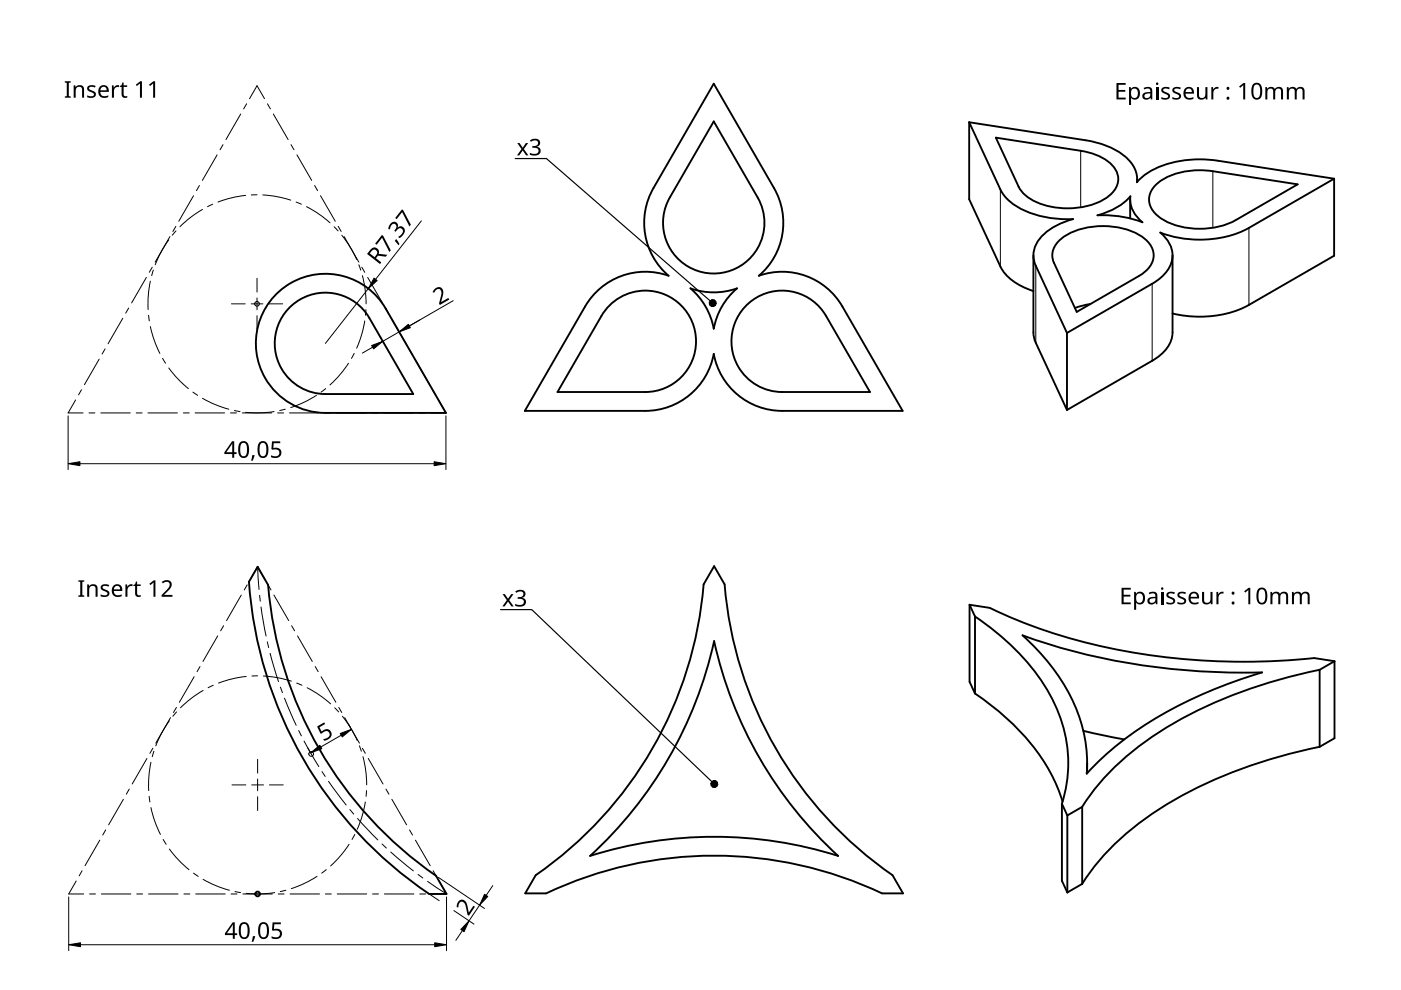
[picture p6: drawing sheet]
<svg xmlns="http://www.w3.org/2000/svg" width="297mm" height="210mm" viewBox="0 0 297 210" stroke-linecap="round" stroke-linejoin="round" font-family="sans-serif">
<g fill="none" stroke="#000" stroke-width=".21">
<path d="M42.3 39.3l-.6 1.1M46 32.8l-3.1 5.4M47.3 30.7l-.6 1.1M51 24.2l-3.1 5.4M52.3 22l-.6 1.1M52.9 20.9l1.6-2.7 1.6 2.7M56.7 22l.6 1.1M58 24.2l3.1 5.4M61.7 30.7l.6 1.1M63 32.8l3.1 5.4M66.7 39.3l.6 1.1M31 58.8l-3.1 5.4"/>
<path d="M31.9 59.6a23.1 23.1 0 0 0-.5 6M32.3 56.7l-.6 1M32.5 57.3l-.3 1.1M35.8 50.8a23.1 23.1 0 0 0-2.9 5.3M36 50.2l-3.1 5.4M37.3 48l-.6 1.1M37.3 49l-.8 .9M41 41.5l-3.1 5.4M42.9 44.4a23.1 23.1 0 0 0-4.8 3.7M45.1 43.3l-1.1 .5M52.1 41.4a23.1 23.1 0 0 0-5.9 1.4M54.5 41.3h-1.2"/>
<path d="M55.7 41.3a23.1 23.1 0 0 1 5.9 1.1M62.8 42.8l1.1 .5M65 43.8a23.1 23.1 0 0 1 5 3.4M68 41.5l3.1 5.4M70.8 48.1l.9 .9M71.7 48l.6 1.1M72.5 49.9a23.1 23.1 0 0 1 3.1 5.1M73 50.2l3.1 5.4M76.1 56.1l.4 1.2M76.7 56.7l.6 1M76.8 58.4a23.1 23.1 0 0 1 .8 6M78 58.8l3.1 5.4"/>
<path d="M21 76.1l-3.1 5.5M22.3 74l-.6 1.1M26 67.5l-3.1 5.4M27.3 65.3l-.6 1.1M31.5 66.8l.2 1.2M31.9 69.2a23.1 23.1 0 0 0 2 5.7M34.5 76l.6 1M35.8 78a23.1 23.1 0 0 0 4.1 4.4M73.9 77a23.1 23.1 0 0 1-3.9 4.6M75.1 74.9l-.6 1.1M77.3 68a23.1 23.1 0 0 1-1.7 5.8M77.6 65.6l-.1 1.2"/>
<path d="M81.7 65.3l.6 1.1M83 67.5l3.1 5.4M86.7 74l.6 1.1M88 76.1l3.1 5.5M16 84.8l-1.6 2.7h3.2M17.3 82.6l-.6 1.1M18.9 87.5h1.2M21.4 87.5h6.2M28.9 87.5h1.2M31.4 87.5h6.2M38.9 87.5h1.2M40.9 83.1l1 .7"/>
<path d="M41.4 87.5h6.2M42.9 84.5a23.1 23.1 0 0 0 5.6 2.3M48.9 87.5h1.2M49.7 87l1.2 .3M51.4 87.5h6.2M58.1 87.3a23.1 23.1 0 0 1-6 .1M58.9 87.5h1.2M60.5 86.8l-1.2 .2M61.4 87.5h6.2M67.1 83.8a23.1 23.1 0 0 1-5.5 2.6M68.9 87.5h1.2M69 82.4l-.9 .7"/>
<path d="M71.4 87.5h6.2M78.9 87.5h1.2M81.4 87.5h6.2M88.9 87.5h1.2M91.7 82.6l.6 1.1M93 84.8l1.5 2.7h-3.1M46.2 134.8l-3.2 5.4M47.4 132.7l-.6 1M51.2 126.2l-3.2 5.4M52.4 124l-.6 1.1M54.6 120.2l.3 4.8M54.6 120.2l-1.6 2.7"/>
<path d="M54.6 120.2l1.6 2.7M55 126.2l.2 1.3M55.3 128.7l1.1 6.2M56.7 136.1l.3 1.2M56.8 124l.7 1.1M57.3 138.5l1.7 6M58.1 126.2l3.1 5.4M61.8 132.7l.7 1M63.1 134.8l3.1 5.4M32.4 158.6l-.6 1.1M32.6 159.3l-.3 1.1M35.9 152.8a23.1 23.1 0 0 0-2.9 5.3"/>
<path d="M36.2 152.2l-3.2 5.4M37.4 150l-.6 1.1M37.4 150.9l-.8 1M41.2 143.5l-3.2 5.4M42.4 141.3l-.6 1.1M43.1 146.4a23.1 23.1 0 0 0-4.8 3.7M45.2 145.3l-1.1 .5M52.2 143.4a23.1 23.1 0 0 0-5.9 1.4M54.6 143.3h-1.2M55.8 143.3a23.1 23.1 0 0 1 6 1.1M59.5 145.7l.4 1.2M60.3 148l2.5 5.8"/>
<path d="M62.9 144.8l1.1 .5M63.3 154.9l.6 1.1M64.5 157.1l3.1 5.4M65.1 145.8a23.1 23.1 0 0 1 5 3.4M66.8 141.3l.7 1.1M68.1 143.5l3.1 5.4M71 150.1l.8 .8M71.8 150l.7 1.1M72.6 151.9a23.1 23.1 0 0 1 3.1 5.1M73.1 152.2l3.1 5.4M76.2 158.1l.4 1.2M76.8 158.6l.7 1.1"/>
<path d="M21.2 178.1l-3.2 5.4M22.4 176l-.6 1M26.2 169.5l-3.2 5.4M27.4 167.3l-.6 1.1M31.2 160.8l-3.2 5.4M31.6 168.8l.2 1.2M32 161.6a23.1 23.1 0 0 0-.5 6M32 171.2a23.1 23.1 0 0 0 2 5.7M34.6 178l.6 1M68.3 163.6l.7 1M69.7 165.7l3.7 5M74 179a23.1 23.1 0 0 1-3.9 4.6"/>
<path d="M74.2 171.6l.8 1M75.2 176.9l-.6 1.1M75.8 173.5l4.3 4.6M77 160.4a23.1 23.1 0 0 1 .7 6M77.5 170a23.1 23.1 0 0 1-1.8 5.8M77.7 167.6l-.1 1.2M78.1 160.8l3.1 5.4M81 178.9l.9 .9M81.8 167.3l.7 1.1M83.1 169.5l3.1 5.4M86.8 176l.7 1M88.1 178.1l3.1 5.4"/>
<path d="M16.2 186.8l-1.6 2.7h3.1M17.4 184.6l-.6 1.1M19 189.5h1.2M21.5 189.5h6.2M29 189.5h1.2M31.5 189.5h6.2M35.9 180a23.1 23.1 0 0 0 4.2 4.4M39 189.5h1.2M41 185.1l1 .7M41.5 189.5h6.2M43.1 186.4a23.1 23.1 0 0 0 5.5 2.4M49 189.5h1.2"/>
<path d="M49.8 189l1.2 .3M51.5 189.5h6.2M58.2 189.3a23.1 23.1 0 0 1-6 .1M59 189.5h1.2M60.6 188.8l-1.2 .2M61.5 189.5h6.2M67.2 185.8a23.1 23.1 0 0 1-5.4 2.6M69 189.5h1.2M69.2 184.4l-1 .7M71.5 189.5h6.2M79 189.5h1.2M81.5 189.5h6.2"/>
<path d="M82.8 180.6l4.8 4M88.6 185.4l1 .7M89 189.5h1.2M90.7 186.9l4 2.6M91.5 189.5h3.2M91.8 184.6l.7 1.1M93.1 186.8l1.6 2.7"/>
</g>
<path d="M58.2 62.8a14.8 14.8 0 0 1 23.6 2.6l12.7 22.1h-25.5a14.8 14.8 0 0 1-13.5-8.8 14.8 14.8 0 0 1 2.7-15.9zM61.5 65.1a10.8 10.8 0 0 1 16.8 2.3l9.3 16.1h-18.6a10.8 10.8 0 0 1-10-6.7 10.8 10.8 0 0 1 2.5-11.7zM54.6 120.2l2.2 3.8a83.2 83.2 0 0 0 35.6 61.7l2.3 3.8h-3.7a87.2 87.2 0 0 1-38.2-66.1z" fill="none" stroke="#000" stroke-width=".4"/>
<circle cx="54.6" cy="189.5" r=".5" fill="none" stroke="#000" stroke-width=".4"/>
<g fill="none" stroke="#000" stroke-width=".4">
<path d="M151.3 17.7l12.8 22.2a14.7 14.7 0 0 1-3.2 18.6 14.7 14.7 0 0 1 17.7 6.5l12.8 22.1h-25.6a14.7 14.7 0 0 1-14.5-12.1 14.7 14.7 0 0 1-14.5 12.1h-25.5l12.7-22.1a14.7 14.7 0 0 1 17.8-6.5 14.7 14.7 0 0 1-3.2-18.6zM151.3 25.7l9.3 16.2a10.7 10.7 0 0 1-9.3 16.1 10.7 10.7 0 0 1-9.3-16.1zM205.5 25.9v16.4l6.6 14.2a11.3 11.3 0 0 0 7 5.2M205.5 25.9l6.6 14.3a11.3 11.3 0 0 0 7.1 5.2 24.4 24.4 0 0 0 8.3 1.1 12.3 12.3 0 0 0-7.7 5 5.1 5.1 0 0 0-.2 4.8l6.6 14.3M205.5 25.9l24.7 3.8a15.3 15.3 0 0 1 9.5 4.6 5.4 5.4 0 0 1 1.3 4.3 16.1 16.1 0 0 1 10.6-4.7 25.3 25.3 0 0 1 6.6 .2l24.7 3.8M211.1 29.2l18 2.8a10.6 10.6 0 0 1 7.3 3.8 4.2 4.2 0 0 1-1.5 6 16.1 16.1 0 0 1-17.3-.2l-1.2-1.3-.4-.7zM241.1 38v.6M245.1 39.2a14.5 14.5 0 0 1 10.7-3.1l19.3 3-13.1 7.6a16.5 16.5 0 0 1-16.1-.6 4.3 4.3 0 0 1-.8-6.9zM282.9 37.9l-18.1 10.4a23.4 23.4 0 0 1-18.8 1 5.8 5.8 0 0 1-.1 9.7l-1.6 1.2-18.1 10.4M282.9 37.9v16.3l-18.1 10.5a23.5 23.5 0 0 1-16.2 1.8M219.1 54.1l.1 17.3 .4 1.3 6.6 14.2M224.6 51a14.9 14.9 0 0 1 12.1-2.8 9.8 9.8 0 0 1 7.5 4.3 4.4 4.4 0 0 1-2 5.6l-13.9 8-4.8-10.4a4 4 0 0 1 1.1-4.7z"/>
<path d="M232.7 45.7a14 14 0 0 0 7-4.1 5.9 5.9 0 0 0 2.5 5.5 23.6 23.6 0 0 0-9.5-1.4zM239.6 42.3v4M248.6 54.1v16.4a7.2 7.2 0 0 1-4.3 6l-18.1 10.4M129.4 64.6a10.7 10.7 0 0 1 17.4 3.8 10.7 10.7 0 0 1-10 14.7h-18.6l9.3-16.1zM146.4 61.1a14.7 14.7 0 0 0 9.9 0 14.7 14.7 0 0 0-5 8.6 14.8 14.8 0 0 0-4.9-8.6zM158.3 64.7a10.8 10.8 0 0 1 16.8 2.3l9.4 16.1h-18.7a10.8 10.8 0 0 1-9.9-6.7 10.8 10.8 0 0 1 2.4-11.7zM226.2 70.6v16.3M231.2 64.5l-3.3 .8M151.4 135.9a87.2 87.2 0 0 0 26.3 45.6 87.2 87.2 0 0 0-52.6 0 87.2 87.2 0 0 0 26.3-45.6zM151.4 120l2.2 3.9a83.2 83.2 0 0 0 35.6 61.7l2.3 3.8h-4.5a83.2 83.2 0 0 0-71.2 0h-4.4l2.2-3.8a83.2 83.2 0 0 0 35.6-61.7zM205.6 128.2l4.3 .7a124.3 124.3 0 0 0 53.8 11.4l7.5-.2 7.4-.6 4.3 .7M205.6 128.2v16.4l1.1 2.4"/>
<path d="M205.6 128.2l1.1 2.5M206.7 130.7a47.5 47.5 0 0 1 17 18.8 28.5 28.5 0 0 1 1.4 20.9M206.7 130.7v16.3M216.8 134.7a139.9 139.9 0 0 0 50.8 7.9 89.1 89.1 0 0 0-31.7 16.1l-2.9 2.6-2.6 2.7a32.1 32.1 0 0 0-7.1-22.3l-3.7-4.2zM206.7 147a46.9 46.9 0 0 1 17.5 20l1.1 3M229.7 155l8.7 1.8M279.8 158.3a97.9 97.9 0 0 0-36.9 15.2 50.3 50.3 0 0 0-13.5 13.9M279.8 142a97.9 97.9 0 0 0-36.9 15.2 50.3 50.3 0 0 0-13.5 13.9M279.8 142v16.3M282.9 140.2l-3.1 1.8M282.9 140.2v16.3l-3.1 1.8M225.1 170.4v16.3l1.2 2.5"/>
<path d="M225.1 170.4l1.2 2.5M226.3 172.9v16.3M229.4 171.1v16.3M229.4 171.1l-3.1 1.8M230.5 161.8v2.1M229.4 187.4l-3.1 1.8"/>
</g>
<g fill="none" stroke="#000" stroke-width=".21">
<path d="M89.3 46.8l-9.7 12.4M78.1 61.2l-9.1 11.6M79 73.6l-2.2 1.3M80.5 71.3l.3 .5M84 69.3l.3 .5M96.1 63.8l-14.9 8.6M14.4 88.2v11.4M16.9 98.3h75.1M94.5 88.2v11.4M65.2 158.5l.5 .8M72.3 155.9l-4.3 2.5M73.9 153.5l.3 .6"/>
<path d="M14.6 190.2v11.4M90.7 189.4l2.4 1.6M93 186l9.7 6.6M94.7 190.2v11.4M96.2 193.1l4.3 2.8M98 197.3l-1.4 2.1M101.7 191.9l-2.3 3.3M104.5 187.8l-1.4 2M17.1 200.3h75.1"/>
</g>
<g fill="#000" stroke="#000" stroke-width=".21">
<path d="M79.3 59l.7 .5-1.9 1.7zM78.8 73.3l2.4-.9-2 1.6zM84.6 70.4l2-1.6 .4 .7zM150.4 64.2l.7 .1-.6 .4zM150.5 64.7l.6-.4-.3 .7zM150.5 63.8l.6 .5-.7-.1zM151.1 64.3l.2 .7h-.5zM150.5 63.8l.4-.3 .2 .8zM151.1 64.3l.6 .5-.4 .2zM150.9 63.5l.5 .1-.3 .7zM151.1 64.3h.8l-.2 .5zM151.4 63.6l.4 .3-.7 .4z"/>
<path d="M151.1 64.3l.7-.4 .1 .4zM14.4 98.3l2.5-.4v.8zM92 97.9l2.5 .4-2.5 .4zM65.9 159.6l1.9-1.6 .4 .7zM72.1 155.5l2.4-.9-1.9 1.6zM150.7 166.1l.7 .1-.6 .4zM150.8 166.6l.6-.4-.3 .7zM150.9 165.7l.5 .5-.7-.1zM151.4 166.2l.2 .8-.5-.1zM150.9 165.7l.4-.2 .1 .7zM151.4 166.2l.6 .5-.4 .3zM151.3 165.5h.5l-.4 .7z"/>
<path d="M151.4 166.2l.8 .1-.2 .4zM151.8 165.5l.3 .4-.7 .3zM151.4 166.2l.7-.3 .1 .4zM92.2 199.9l2.5 .4-2.5 .4zM99.4 195.2l-1 2.3-.7-.4zM102.7 189.6l.7 .5-1.7 1.8zM14.6 200.3l2.5-.4v.8z"/>
</g>
<g fill="#000">
<path d="M18.6 18.3a1.54 1.54 0 0 1 1.7-.1l-.2 .4-.7-.2-.5 .2v.3l.7 .3a.79 .79 0 0 1 .7 .9 .79 .79 0 0 1-1 .7l-.8-.2v-.4l.4 .2a.63 .63 0 0 0 1-.4l-.6-.5a.78 .78 0 0 1-.7-1.2zM23.7 18.1h.4v.5l.5-.5h.7l-.1 .4h-.5a.84 .84 0 0 0-.5 .8v1.4h-.5zM253.8 18.5h.4v1.7a.7 .7 0 0 0 .9 .6 .7 .7 0 0 0 .5-1v-1.3h.4v2.6h-.4v-.4a1.01 1.01 0 0 1-1.1 .4 1.01 1.01 0 0 1-.7-.9zM256.8 18.5h.4v.4l.5-.4 .7-.1-.1 .4h-.5a.84 .84 0 0 0-.5 .9v1.4h-.5zM13.7 17.2h1.3v.3l-.4 .1v2.8l.4 .1v.2h-1.3v-.2l.5-.1v-2.8l-.5-.1zM15.6 18.1h.4v.4a1 1 0 0 1 1.1-.4 1 1 0 0 1 .7 .9v1.7h-.4v-1.7a.7 .7 0 0 0-.9-.6 .7 .7 0 0 0-.5 1v1.3h-.4zM26 17.5h.2v.6h.8v.3h-.8v1.5l.2 .5h.6v.3a.8 .8 0 0 1-1.2-.7v-1.6h-.4v-.2l.4-.1zM28.8 18l.9-.8h.4v3.5h-.4v-3l-.7 .5zM31.6 18l.9-.8h.4v3.5h-.4v-3l-.7 .5zM109.7 30.3h.5l.6 1 .7-1h.5l-.9 1.3 .9 1.3h-.5l-.7-1-.7 1h-.5l1-1.3zM112.4 29.8a1.25 1.25 0 0 1 1.2-.4 1.25 1.25 0 0 1 .9 .9 .85 .85 0 0 1-.7 .8 .93 .93 0 0 1 .9 1.1 .93 .93 0 0 1-1.1 .8l-1.3-.2v-.4a1.24 1.24 0 0 0 1.9-.3 .71 .71 0 0 0-1-.8h-.3v-.3a.81 .81 0 0 0 .8-.1 .81 .81 0 0 0 .3-.8 1.02 1.02 0 0 0-1.4 0zM236.7 17.6h2v.4h-1.5v1.1h1.4v.4h-1.4v1.2h1.5v.4h-2z"/>
<path d="M246.4 18.7a1.54 1.54 0 0 1 1.6-.1l-.1 .3-.7-.1-.5 .2v.3l.6 .3a.79 .79 0 0 1 .8 .9 .79 .79 0 0 1-1.1 .6l-.8-.1v-.4l.4 .1a.63 .63 0 0 0 1.1-.4l-.7-.4a.78 .78 0 0 1-.6-1.2zM248.7 18.7a1.54 1.54 0 0 1 1.7-.1l-.2 .3-.7-.1-.5 .2v.3l.6 .3a.79 .79 0 0 1 .8 .9 .79 .79 0 0 1-1 .6l-.8-.1v-.4l.4 .1a.63 .63 0 0 0 1-.4l-.6-.4a.78 .78 0 0 1-.7-1.2zM262.7 18.3l1-.7h.3v3.5h-.4v-3.1l-.7 .6zM268.3 18.5h.3l.1 .3a.99 .99 0 0 1 1.6 .1 .93 .93 0 0 1 1.1-.4 .93 .93 0 0 1 .6 .9v1.7h-.4v-1.7a.64 .64 0 0 0-.8-.6 .64 .64 0 0 0-.4 .8v1.5h-.5v-1.7a.66 .66 0 0 0-.8-.6 .66 .66 0 0 0-.4 .9v1.4h-.4zM272.8 18.5h.4v.3a.99 .99 0 0 1 1.7 .1 .93 .93 0 0 1 1-.4 .93 .93 0 0 1 .7 .9v1.7h-.4v-1.7a.64 .64 0 0 0-.8-.6 .64 .64 0 0 0-.5 .8v1.5h-.4v-1.7a.66 .66 0 0 0-.8-.6 .66 .66 0 0 0-.4 .9v1.4h-.5zM81 49.8l.2 .2 1.7 3.1-.3 .3-1.6-3-1.2 1.5-.3-.3zM84 50.7l.7 1.1-.2 .2-.8-.9zM82.9 47.3a.86 .86 0 0 1 1.1-.1 .86 .86 0 0 1 .3 1.1 .93 .93 0 0 1 1.3 0 .93 .93 0 0 1 0 1.3l-.9 .9-.3-.3a1.24 1.24 0 0 0 .9-1.6 .71 .71 0 0 0-1.2 .3l-.2 .3-.3-.3a.81 .81 0 0 0 .5-.7 .81 .81 0 0 0-.5-.7 1.02 1.02 0 0 0-.9 1.1h-.4l.1-.3zM85.2 44.4l.3 .2 1.6 3-.3 .4-1.5-3-1.2 1.5-.3-.3zM92.2 61.2a1.06 1.06 0 0 1 1.4-.2 1.06 1.06 0 0 1 .4 1.4l-.5 1.7 1.6-.9 .2 .3-2 1.2-.2-.3 .4-1.6a.98 .98 0 0 0-.6-1.5l-.4 .2-.4 .6-.4-.2zM53.5 96.5h.5l-.4 1.2h-.4zM57.7 93.6h1.7v.4h-1.4v1a1.17 1.17 0 0 1 1.7 .9 1.17 1.17 0 0 1-1.6 1.2l-.6-.2v-.4a1.03 1.03 0 0 0 1 .3 1.03 1.03 0 0 0 .7-.8 .93 .93 0 0 0-1.4-.6l-.3-.2z"/>
<path d="M16.6 123h1.3v.3l-.4 .1v2.8l.4 .1v.2h-1.3v-.2l.4-.1v-2.8l-.4-.1zM18.5 123.9h.3l.1 .4a1 1 0 0 1 1.1-.4 1 1 0 0 1 .7 .9v1.7h-.4v-1.6a.7 .7 0 0 0-.9-.7 .7 .7 0 0 0-.5 1v1.3h-.4zM21.5 124.2a1.54 1.54 0 0 1 1.6-.2l-.1 .4-.7-.2-.5 .2v.3l.6 .3a.79 .79 0 0 1 .8 1 .79 .79 0 0 1-1 .6l-.9-.2v-.4l.5 .2a.63 .63 0 0 0 1-.4l-.7-.5a.78 .78 0 0 1-.6-1.1zM26.6 123.9h.3l.1 .5 .5-.5h.6v.4h-.5a.84 .84 0 0 0-.6 .8v1.4h-.4zM28.8 123.3h.3v.6h.7v.3h-.7v1.6l.2 .4h.5v.3a.8 .8 0 0 1-1.2-.7v-1.6h-.3v-.2l.3-.1zM31.7 123.8l.9-.8h.4v3.5h-.5l.1-3-.7 .6zM34.3 123.4a1.16 1.16 0 0 1 1.3-.4 1.16 1.16 0 0 1 .8 1.1l-.3 .7-1.3 1.3h1.8v.4h-2.3v-.3l1.1-1.1a.98 .98 0 0 0 .2-1.7h-.4l-.7 .3zM106.6 126h.4l.7 1 .7-1h.5l-.9 1.2 .9 1.4h-.5l-.7-1.1-.7 1.1h-.5l1-1.4zM109.2 125.4a1.25 1.25 0 0 1 1.3-.4 1.25 1.25 0 0 1 .9 .9 .85 .85 0 0 1-.7 .9 .93 .93 0 0 1 .8 1 .93 .93 0 0 1-1 .8l-1.3-.2v-.4a1.24 1.24 0 0 0 1.9-.3 .71 .71 0 0 0-1-.7h-.3v-.4a.81 .81 0 0 0 .8-.1 .81 .81 0 0 0 .3-.8 1.02 1.02 0 0 0-1.4 0zM237.8 124.6h1.9v.4h-1.5v1.1h1.5v.4h-1.5v1.2h1.5v.4h-1.9zM247.4 125.7a1.54 1.54 0 0 1 1.7-.1l-.1 .4-.8-.2-.5 .2 .1 .3 .6 .3a.79 .79 0 0 1 .8 .9 .79 .79 0 0 1-1.1 .7l-.8-.2v-.4l.4 .2a.63 .63 0 0 0 1-.4l-.6-.5a.78 .78 0 0 1-.7-1.2zM249.8 125.7a1.54 1.54 0 0 1 1.6-.1l-.1 .4-.7-.2-.5 .2v.3l.6 .3a.79 .79 0 0 1 .8 .9 .79 .79 0 0 1-1 .7l-.9-.2v-.4l.5 .2a.63 .63 0 0 0 1-.4l-.7-.5a.78 .78 0 0 1-.6-1.2z"/>
<path d="M254.9 125.5h.4v1.7a.7 .7 0 0 0 .9 .6 .7 .7 0 0 0 .4-.9v-1.4h.5v2.6h-.4v-.3a1.01 1.01 0 0 1-1.1 .3 1.01 1.01 0 0 1-.7-.9zM257.9 125.5h.4v.5l.5-.5h.6v.4h-.5a.84 .84 0 0 0-.6 .8v1.4h-.4zM263.8 125.4l.9-.8h.4v3.5h-.4v-3l-.7 .6zM269.4 125.5h.3l.1 .4a.99 .99 0 0 1 1.6 0 .93 .93 0 0 1 1-.4 .93 .93 0 0 1 .7 .9v1.7h-.4v-1.7a.64 .64 0 0 0-.8-.6 .64 .64 0 0 0-.5 .9v1.4h-.4v-1.7a.66 .66 0 0 0-.8-.6 .66 .66 0 0 0-.4 1v1.3h-.4zM273.9 125.5h.4v.4a.99 .99 0 0 1 1.7 0 .93 .93 0 0 1 1-.4 .93 .93 0 0 1 .7 .9v1.7h-.4v-1.7a.64 .64 0 0 0-.8-.6 .64 .64 0 0 0-.5 .9v1.4h-.4v-1.7a.66 .66 0 0 0-.8-.6 .66 .66 0 0 0-.5 1v1.3h-.4zM67.2 154l1.5-.8 .2 .3-1.2 .7 .5 .9a1.17 1.17 0 0 1 1.9 0 1.17 1.17 0 0 1-.8 1.8l-.6 .1-.2-.3a1.03 1.03 0 0 0 1.1-.3 1.03 1.03 0 0 0 .2-1 .93 .93 0 0 0-1.6 .1h-.3zM53.6 198.5h.5l-.4 1.2h-.3zM57.8 195.6h1.7v.4h-1.3l-.1 1a1.17 1.17 0 0 1 1.7 .9 1.17 1.17 0 0 1-1.6 1.2l-.6-.2v-.4a1.03 1.03 0 0 0 1 .3 1.03 1.03 0 0 0 .7-.8 .93 .93 0 0 0-1.4-.7l-.2-.1zM97.2 191.1a1.09 1.09 0 0 1 1.3-.2 1.09 1.09 0 0 1 .6 1.1l.3 1.5 1-1.5 .3 .2-1.3 2-.3-.2-.3-1.6a.98 .98 0 0 0-1.2-1.1l-.3 .4-.1 .6-.4 .1 .1-.6z"/>
<path d="M265.7 17.8a1.16 1.16 0 0 1 1.4-.1 1.16 1.16 0 0 1 .5 1.2 1.69 1.69 0 0 1-1 2.2 1.27 1.27 0 0 1-1.3-1.5l.1-1.1zM266 18.1a2.16 2.16 0 0 0 .3 2.6 .82 .82 0 0 0 .9-1 1.35 1.35 0 0 0-.7-1.8z"/>
<path d="M21.1 18.4a1.13 1.13 0 0 1 1.4-.2 1.13 1.13 0 0 1 .6 1.3h-1.8a1 1 0 0 0 .6 .9 1 1 0 0 0 1-.2v.4a1.42 1.42 0 0 1-1.8-.3 1.42 1.42 0 0 1 0-1.9zM21.5 18.6l-.2 .5h1.3a.65 .65 0 0 0-.3-.6 .65 .65 0 0 0-.8 .1z"/>
<path d="M239.4 18.5h.3l.1 .3a1.09 1.09 0 0 1 1.3-.3 1.09 1.09 0 0 1 .6 1.3 1.11 1.11 0 0 1-.6 1.2 1.11 1.11 0 0 1-1.3-.2v1.5h-.4zM240 19l-.2 .5a.9 .9 0 0 0 .9 1.3 1.1 1.1 0 0 0 .5-1.1 1.1 1.1 0 0 0-.7-.9z"/>
<path d="M242.5 18.6a1.07 1.07 0 0 1 1.1-.2 1.07 1.07 0 0 1 .7 .9v1.8h-.3l-.1-.4a.85 .85 0 0 1-1.3 .3 .85 .85 0 0 1 .1-1.3l1.2-.2a.61 .61 0 0 0-.2-.7 .61 .61 0 0 0-.7 0l-.4 .2zM242.7 20v.1a.55 .55 0 0 0 .3 .7 .55 .55 0 0 0 .7-.2l.2-.8z"/>
<path d="M251.2 18.8a1.13 1.13 0 0 1 1.4-.2 1.13 1.13 0 0 1 .5 1.3h-1.7a1 1 0 0 0 .6 .9 1 1 0 0 0 1-.2v.4a1.42 1.42 0 0 1-1.8-.3 1.42 1.42 0 0 1 0-1.9zM251.6 19l-.2 .5h1.3a.65 .65 0 0 0-.4-.7 .65 .65 0 0 0-.7 .2z"/>
<path d="M78.6 52.9a.97 .97 0 0 1 1.3-.3 .97 .97 0 0 1 .4 1.2l1.8 .2-.3 .4-1.7-.2-.4 .6 1.1 .8-.2 .4-2.8-2.2zM78.8 53.2l-.4 .5 1 .8 .3-.4a.65 .65 0 0 0 .1-1 .65 .65 0 0 0-1 .1z"/>
<path d="M49.2 93.6h.5v2.3h.5v.4h-.5v.8h-.5v-.8h-1.6v-.4zM49.2 94l-1.2 1.9h1.2z"/>
<path d="M50.9 93.8a1.16 1.16 0 0 1 1.4-.1 1.16 1.16 0 0 1 .5 1.2 1.69 1.69 0 0 1-1 2.2 1.27 1.27 0 0 1-1.3-1.6l.1-1.1zM51.2 94.1a2.16 2.16 0 0 0 .3 2.6 .82 .82 0 0 0 .9-1 1.35 1.35 0 0 0-.8-1.8z"/>
<path d="M55 93.8a1.16 1.16 0 0 1 1.4-.1 1.16 1.16 0 0 1 .5 1.2 1.69 1.69 0 0 1-1 2.2 1.27 1.27 0 0 1-1.3-1.6l.1-1.1zM55.3 94.1a2.16 2.16 0 0 0 .3 2.6 .82 .82 0 0 0 .9-1 1.35 1.35 0 0 0-.8-1.8z"/>
<path d="M24 124.2a1.13 1.13 0 0 1 1.4-.2 1.13 1.13 0 0 1 .5 1.3h-1.8a1 1 0 0 0 .6 .9 1 1 0 0 0 1.1-.2v.4a1.42 1.42 0 0 1-1.9-.3 1.42 1.42 0 0 1 .1-1.9zM24.4 124.4l-.3 .6h1.4a.65 .65 0 0 0-.4-.7 .65 .65 0 0 0-.7 .1z"/>
<path d="M240.5 125.5h.3l.1 .4a1.09 1.09 0 0 1 1.3-.3 1.09 1.09 0 0 1 .6 1.2 1.11 1.11 0 0 1-.6 1.2 1.11 1.11 0 0 1-1.3-.2v1.5h-.4zM241.1 126l-.2 .5a.9 .9 0 0 0 .9 1.3 1.1 1.1 0 0 0 .5-1.1 1.1 1.1 0 0 0-.7-.9z"/>
<path d="M243.6 125.7a1.07 1.07 0 0 1 1.1-.3 1.07 1.07 0 0 1 .7 .9v1.8h-.3l-.1-.4a.85 .85 0 0 1-1.3 .3 .85 .85 0 0 1 .1-1.3l1.2-.2a.61 .61 0 0 0-.3-.6 .61 .61 0 0 0-.7 0l-.3 .1zM243.8 127.1v.1a.55 .55 0 0 0 .2 .6 .55 .55 0 0 0 .8-.2l.2-.8z"/>
<path d="M252.3 125.8a1.13 1.13 0 0 1 1.4-.2 1.13 1.13 0 0 1 .5 1.3h-1.8a1 1 0 0 0 .6 .9 1 1 0 0 0 1.1-.2v.4a1.42 1.42 0 0 1-1.9-.3 1.42 1.42 0 0 1 .1-1.9zM252.7 126l-.3 .5h1.4a.65 .65 0 0 0-.4-.6 .65 .65 0 0 0-.7 .1z"/>
<path d="M266.8 124.8a1.16 1.16 0 0 1 1.3-.1 1.16 1.16 0 0 1 .6 1.3 1.69 1.69 0 0 1-1 2.2 1.27 1.27 0 0 1-1.3-1.6l.1-1.2zM267.1 125.1a2.16 2.16 0 0 0 .3 2.7 .82 .82 0 0 0 .9-1.1 1.35 1.35 0 0 0-.8-1.8z"/>
<path d="M49.3 195.5h.5v2.4h.5v.4h-.5v.8h-.4v-.8h-1.7v-.4zM49.4 196l-1.3 1.9h1.3z"/>
<path d="M51.1 195.8a1.16 1.16 0 0 1 1.3-.1 1.16 1.16 0 0 1 .5 1.2 1.69 1.69 0 0 1-1 2.2 1.27 1.27 0 0 1-1.3-1.6l.1-1zM51.3 196.1a2.16 2.16 0 0 0 .3 2.6 .82 .82 0 0 0 .9-1 1.35 1.35 0 0 0-.7-1.8z"/>
<path d="M55.2 195.8a1.16 1.16 0 0 1 1.3-.1 1.16 1.16 0 0 1 .5 1.2 1.69 1.69 0 0 1-1 2.2 1.27 1.27 0 0 1-1.3-1.6l.1-1zM55.4 196.1a2.16 2.16 0 0 0 .3 2.6 .82 .82 0 0 0 .9-1 1.35 1.35 0 0 0-.7-1.8z"/>
<circle cx="245.4" cy="17.8" r=".27"/>
<circle cx="260.4" cy="18.7" r=".32"/>
<circle cx="260.4" cy="20.8" r=".31"/>
<circle cx="246.4" cy="124.8" r=".27"/>
<circle cx="261.4" cy="127.9" r=".31"/>
<circle cx="261.5" cy="125.8" r=".32"/>
</g>
<path d="M109.2 33.6h6.7l34.9 30.4M106.1 129.3h6.6l38.5 36.7" fill="none" stroke="#000" stroke-width=".25"/>
<path d="M54.5 59v2.9M49.1 64.4h2.9M53.2 64.4h2.5M54.5 63.2v2.5M54.5 66.9v3M57 64.4h2.9M49.2 166.4h2.9M53.4 166.4h2.5M54.6 161v2.9M54.6 165.2v2.5M54.6 168.9v2.9M57.1 166.4h2.9" fill="none" stroke="#000" stroke-width=".21"/>
<path d="M245.3 18.5v2.6M246.4 125.5v2.6" fill="none" stroke="#000" stroke-width=".43"/>
<path d="M229.1 32v12M257.1 36.3v12M212.1 40.2v16.3M219.6 56.3v16.4M264.8 48.3v16.4M244.3 60.2v16.3" fill="none" stroke="#000" stroke-width=".21"/>
<g fill="none" stroke="#000" stroke-width=".21">
<circle cx="54.5" cy="64.4" r=".5"/>
<circle cx="66" cy="159.9" r=".5"/>
</g>
</svg>
